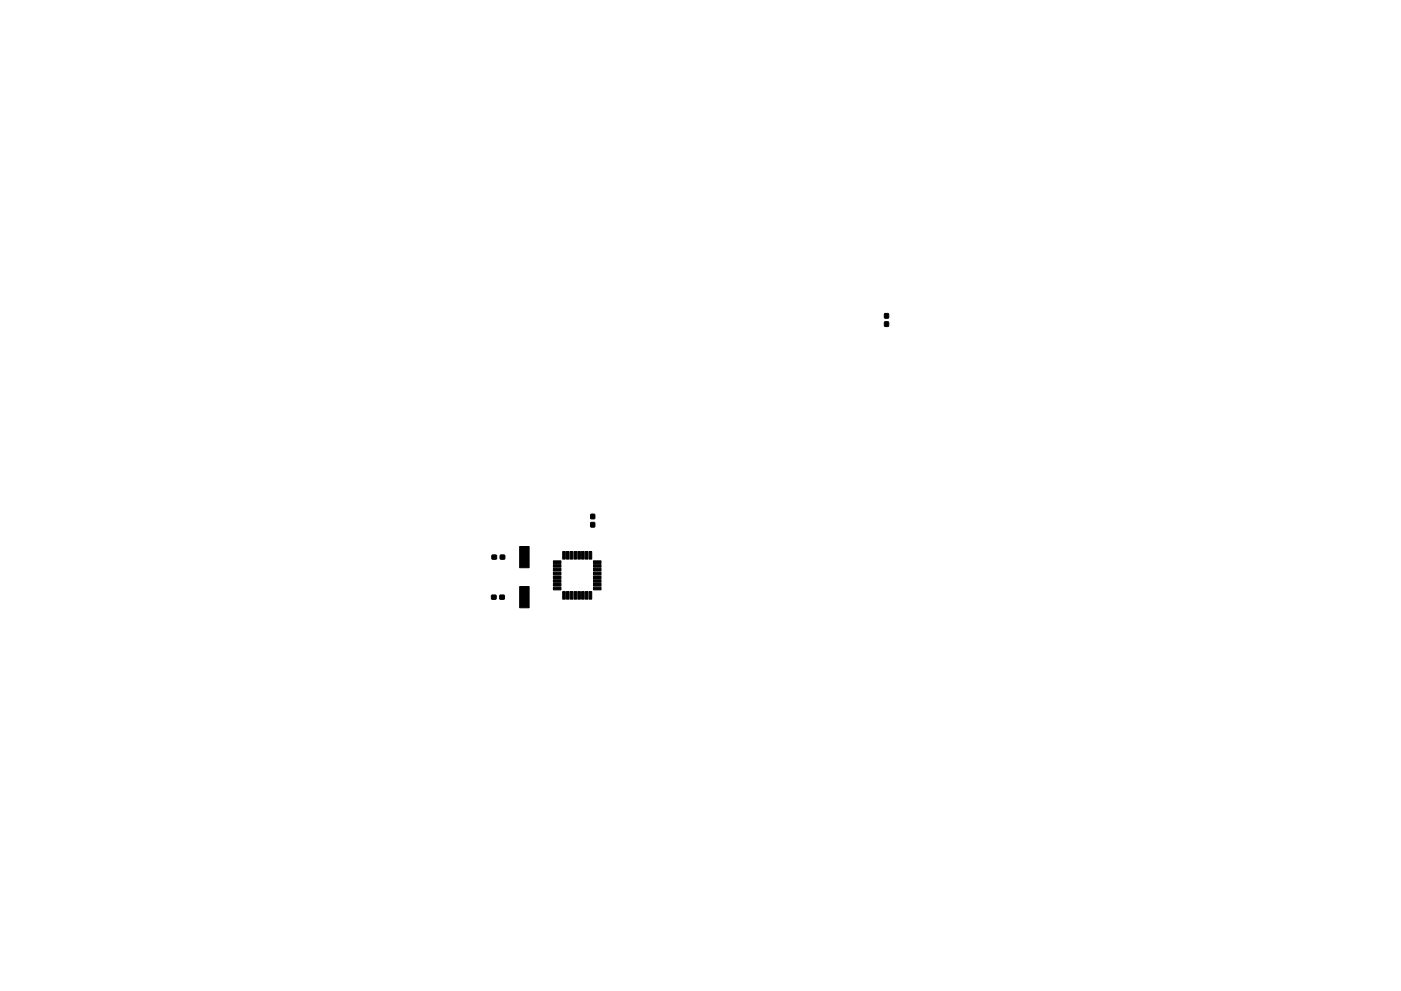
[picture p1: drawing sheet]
<svg xmlns="http://www.w3.org/2000/svg" width="297mm" height="210mm" viewBox="0 0 297 210" stroke-linecap="round" stroke-linejoin="round" font-family="sans-serif">
<g fill="#000" stroke="#000" stroke-width=".21">
<path d="M187.6 68.3h.8l-.1 .9h-.8zM187.6 66.6h.8l-.1 .9h-.8zM104.3 117.8h.9l.1 .8h-1zM106.1 117.8h.9v.8h-.9zM117.3 119h1.6v.5h-1.6zM119.3 117h.6v1.6h-.6zM120.1 117h.6v1.6h-.6zM120.9 117h.6v1.6h-.6zM121.7 117h.6v1.6h-.6zM122.5 117h.6v1.6h-.6zM123.3 117h.6v1.6h-.6zM124.1 117h.6v1.6h-.6z"/>
<path d="M124.9 117h.6v1.6h-.6zM125.8 119h1.6v.5h-1.6zM125.3 110.9h.8v.9h-.9zM125.3 109.1h.8v1l-.9-.1zM104.2 126.3h.9l.1 .8h-.9zM106 126.3h.9v.8h-.9zM110.2 115.9h2v4.5h-2zM110.2 124.4h2v4.5h-2zM117.3 124.6h1.6v.5h-1.6zM117.3 123.8h1.6v.5h-1.6zM117.3 123h1.6v.5h-1.6zM117.3 122.2h1.6v.5h-1.6z"/>
<path d="M117.3 121.4h1.6v.5h-1.6zM117.3 120.6h1.6v.5h-1.6zM117.3 119.8h1.6v.5h-1.6zM119.3 125.5h.6v1.6h-.6zM120.1 125.5h.6v1.6h-.6zM120.9 125.5h.6v1.6h-.6zM121.7 125.5h.6v1.6h-.6zM122.5 125.5h.6v1.6h-.6zM123.3 125.5h.6v1.6h-.6zM124.1 125.5h.6v1.6h-.6zM124.9 125.5h.6v1.6h-.6zM125.8 119.8h1.6v.5h-1.6z"/>
<path d="M125.8 120.6h1.6v.5h-1.6zM125.8 121.4h1.6v.5h-1.6zM125.8 122.2h1.6v.5h-1.6zM125.8 123h1.6v.5h-1.6zM125.8 123.8h1.6v.5h-1.6zM125.8 124.6h1.6v.5h-1.6z"/>
</g>
</svg>
